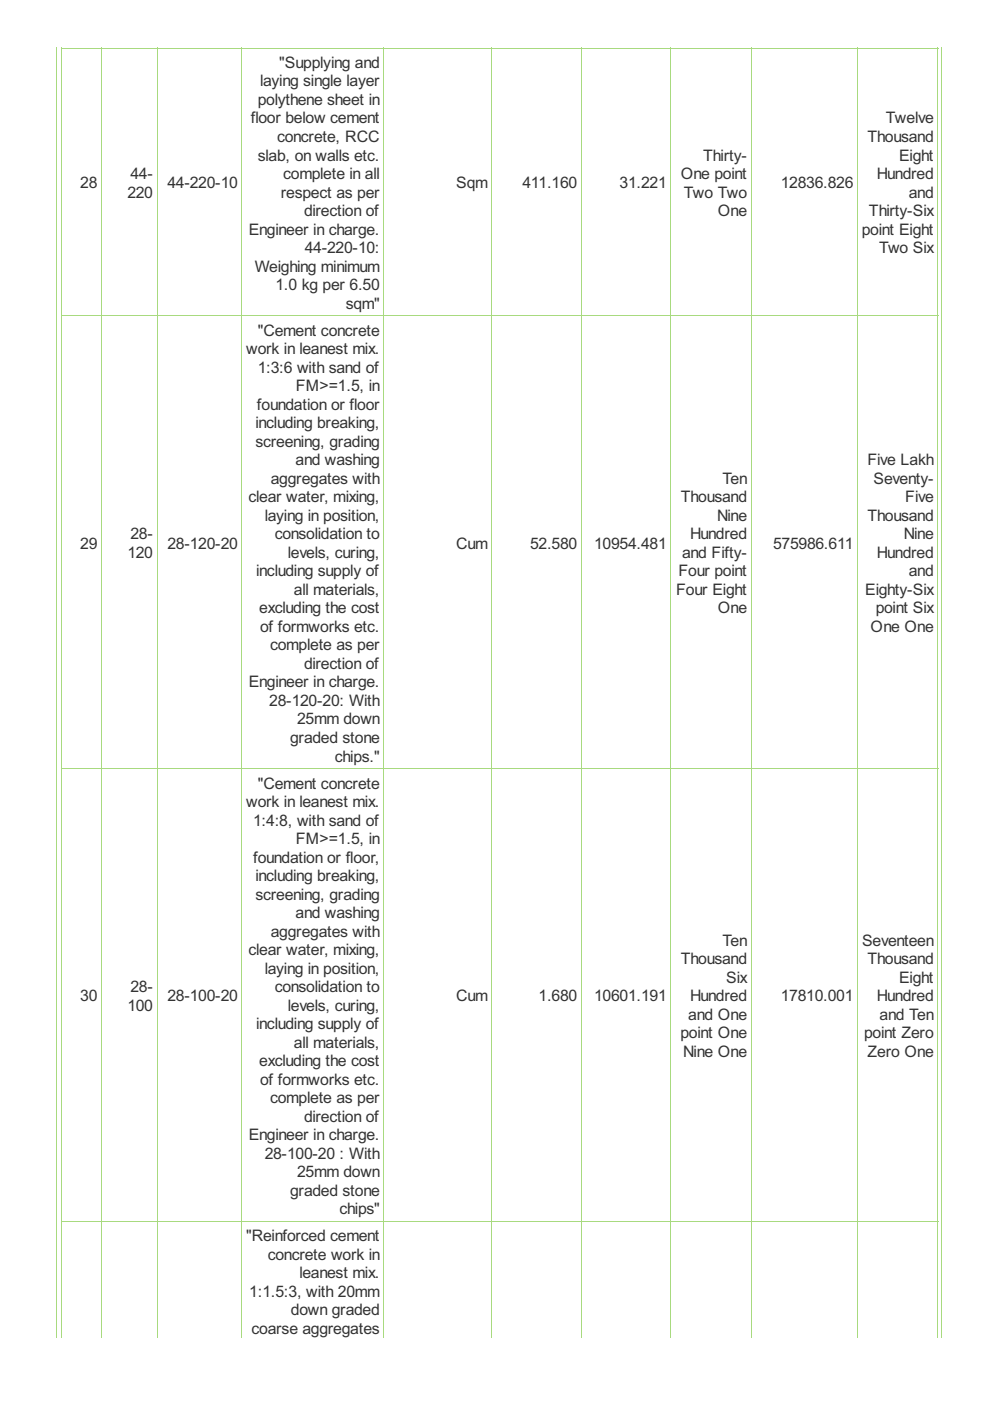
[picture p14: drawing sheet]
<svg xmlns="http://www.w3.org/2000/svg" width="210mm" height="297mm" viewBox="0 0 210 297" stroke-linecap="round" stroke-linejoin="round" font-family="sans-serif">
<defs><g id="words">
<g font-size="3.8" fill="#333">
<text x="59.2" y="14.4">&quot;Supplying and</text>
<text x="54.6" y="22.3">polythene sheet in</text>
<text x="55.1" y="18.3">laying single layer</text>
<text x="53.2" y="26.2">floor below cement</text>
<text x="187.8" y="26.2">Twelve</text>
<text x="54.6" y="34">slab, on walls etc.</text>
<text x="58.7" y="30.1">concrete, RCC</text>
<text x="149.1" y="34">Thirty-</text>
<text x="183.9" y="30.1">Thousand</text>
<text x="190.6" y="34">Eight</text>
<text x="17" y="39.9">28</text>
<text x="27" y="41.9">220</text>
<text x="27.7" y="38">44-</text>
<text x="35.5" y="39.9">44-220-10</text>
<text x="59.6" y="41.9">respect as per</text>
<text x="60" y="38">complete in all</text>
<text x="96.7" y="39.9">Sqm</text>
<text x="110.7" y="39.9">411.160</text>
<text x="131.4" y="39.9">31.221</text>
<text x="144.3" y="38">One point</text>
<text x="145" y="41.9">Two Two</text>
<text x="165.5" y="39.9">12836.826</text>
<text x="185.9" y="38">Hundred</text>
<text x="192.7" y="41.9">and</text>
<text x="64.5" y="45.8">direction of</text>
<text x="152.2" y="45.8">One</text>
<text x="184.2" y="45.8">Thirty-Six</text>
<text x="52.7" y="49.7">Engineer in charge.</text>
<text x="64.6" y="53.7">44-220-10:</text>
<text x="182.7" y="49.7">point Eight</text>
<text x="186.4" y="53.7">Two Six</text>
<text x="54" y="57.6">Weighing minimum</text>
<text x="58.4" y="61.5">1.0 kg per 6.50</text>
<text x="73.3" y="65.4">sqm&quot;</text>
<text x="54.6" y="71.2">&quot;Cement concrete</text>
<text x="52.2" y="75.1">work in leanest mix.</text>
<text x="54.6" y="79">1:3:6 with sand of</text>
<text x="62.7" y="82.9">FM&gt;=1.5, in</text>
<text x="54.5" y="86.9">foundation or floor</text>
<text x="54.2" y="90.8">including breaking,</text>
<text x="54.2" y="94.7">screening, grading</text>
<text x="62.7" y="98.6">and washing</text>
<text x="183.9" y="98.6">Five Lakh</text>
<text x="52.7" y="106.5">clear water, mixing,</text>
<text x="57.4" y="102.6">aggregates with</text>
<text x="144.3" y="106.5">Thousand</text>
<text x="153.2" y="102.6">Ten</text>
<text x="185.2" y="102.6">Seventy-</text>
<text x="191.9" y="106.5">Five</text>
<text x="56.1" y="110.4">laying in position,</text>
<text x="152" y="110.4">Nine</text>
<text x="183.9" y="110.4">Thousand</text>
<text x="17" y="116.3">29</text>
<text x="27" y="118.3">120</text>
<text x="27.7" y="114.3">28-</text>
<text x="35.5" y="116.3">28-120-20</text>
<text x="58.2" y="114.3">consolidation to</text>
<text x="61" y="118.3">levels, curing,</text>
<text x="96.7" y="116.3">Cum</text>
<text x="112.4" y="116.3">52.580</text>
<text x="126" y="116.3">10954.481</text>
<text x="144.6" y="118.3">and Fifty-</text>
<text x="146.3" y="114.3">Hundred</text>
<text x="163.9" y="116.3">575986.611</text>
<text x="185.9" y="118.3">Hundred</text>
<text x="191.6" y="114.3">Nine</text>
<text x="54.3" y="122.2">including supply of</text>
<text x="143.8" y="122.2">Four point</text>
<text x="192.7" y="122.2">and</text>
<text x="55" y="130">excluding the cost</text>
<text x="62.3" y="126.1">all materials,</text>
<text x="143.4" y="126.1">Four Eight</text>
<text x="152.2" y="130">One</text>
<text x="183.4" y="126.1">Eighty-Six</text>
<text x="185.7" y="130">point Six</text>
<text x="55.1" y="134">of formworks etc.</text>
<text x="57.3" y="137.9">complete as per</text>
<text x="184.6" y="134">One One</text>
<text x="64.5" y="141.8">direction of</text>
<text x="52.7" y="145.8">Engineer in charge.</text>
<text x="57.1" y="149.7">28-120-20: With</text>
<text x="63" y="153.6">25mm down</text>
<text x="61.5" y="157.5">graded stone</text>
<text x="71" y="161.5">chips.&quot;</text>
<text x="54.6" y="167.2">&quot;Cement concrete</text>
<text x="52.2" y="171.1">work in leanest mix.</text>
<text x="53.7" y="175">1:4:8, with sand of</text>
<text x="62.7" y="179">FM&gt;=1.5, in</text>
<text x="53.7" y="182.9">foundation or floor,</text>
<text x="54.2" y="186.8">including breaking,</text>
<text x="54.2" y="190.7">screening, grading</text>
<text x="62.7" y="194.7">and washing</text>
<text x="52.7" y="202.5">clear water, mixing,</text>
<text x="57.4" y="198.6">aggregates with</text>
<text x="153.2" y="200.5">Ten</text>
<text x="182.8" y="200.5">Seventeen</text>
<text x="56.1" y="206.4">laying in position,</text>
<text x="144.3" y="204.5">Thousand</text>
<text x="154" y="208.4">Six</text>
<text x="183.9" y="204.5">Thousand</text>
<text x="190.6" y="208.4">Eight</text>
<text x="17" y="212.3">30</text>
<text x="27" y="214.3">100</text>
<text x="27.7" y="210.4">28-</text>
<text x="35.5" y="212.3">28-100-20</text>
<text x="58.2" y="210.4">consolidation to</text>
<text x="61" y="214.3">levels, curing,</text>
<text x="96.7" y="212.3">Cum</text>
<text x="114.2" y="212.3">1.680</text>
<text x="126" y="212.3">10601.191</text>
<text x="146.3" y="212.3">Hundred</text>
<text x="165.5" y="212.3">17810.001</text>
<text x="185.9" y="212.3">Hundred</text>
<text x="54.3" y="218.2">including supply of</text>
<text x="144.3" y="220.2">point One</text>
<text x="145.9" y="216.2">and One</text>
<text x="183.2" y="220.2">point Zero</text>
<text x="186.5" y="216.2">and Ten</text>
<text x="55" y="226.1">excluding the cost</text>
<text x="62.3" y="222.1">all materials,</text>
<text x="144.8" y="224.1">Nine One</text>
<text x="183.9" y="224.1">Zero One</text>
<text x="55.1" y="230">of formworks etc.</text>
<text x="57.3" y="233.9">complete as per</text>
<text x="64.5" y="237.8">direction of</text>
<text x="52.7" y="241.8">Engineer in charge.</text>
<text x="56.1" y="245.7">28-100-20 : With</text>
<text x="63" y="249.6">25mm down</text>
<text x="61.5" y="253.5">graded stone</text>
<text x="72" y="257.5">chips&quot;</text>
<text x="52.2" y="263.2">&quot;Reinforced cement</text>
<text x="56.8" y="267.1">concrete work in</text>
<text x="52.8" y="275">1:1.5:3, with 20mm</text>
<text x="63.5" y="271">leanest mix.</text>
<text x="61.7" y="278.9">down graded</text>
<text x="53.3" y="282.8">coarse aggregates</text>
</g>
</g></defs>
<path d="M12.9 10.2h8.7" fill="none" stroke="#a8da7f" stroke-width=".21"/>
<g fill="#a8da7f">
<path d="M12.9 9.9h.2v.4h-.2z"/>
<path d="M21.4 9.9h.2v.4h-.2z"/>
</g>
<path d="M21.4 10.2h12" fill="none" stroke="#a8da7f" stroke-width=".21"/>
<g fill="#a8da7f">
<path d="M21.4 9.9h.2v.4h-.2z"/>
<path d="M33.2 9.9h.2v.4h-.2z"/>
</g>
<path d="M33.2 10.2h18.2" fill="none" stroke="#a8da7f" stroke-width=".21"/>
<g fill="#a8da7f">
<path d="M33.2 9.9h.2v.4h-.2z"/>
<path d="M51.2 9.9h.2v.4h-.2z"/>
</g>
<path d="M51.2 10.2h30.3" fill="none" stroke="#a8da7f" stroke-width=".21"/>
<g fill="#a8da7f">
<path d="M51.2 9.9h.2v.4h-.2z"/>
<path d="M81.3 9.9h.2v.4h-.2z"/>
</g>
<path d="M81.3 10.2h23.1" fill="none" stroke="#a8da7f" stroke-width=".21"/>
<g fill="#a8da7f">
<path d="M81.3 9.9h.2v.4h-.2z"/>
<path d="M104.2 9.9h.2v.4h-.2z"/>
</g>
<path d="M104.2 10.2h19.1" fill="none" stroke="#a8da7f" stroke-width=".21"/>
<g fill="#a8da7f">
<path d="M104.2 9.9h.2v.4h-.2z"/>
<path d="M123.2 9.9h.1v.4h-.1z"/>
</g>
<path d="M123.2 10.2h19.1" fill="none" stroke="#a8da7f" stroke-width=".21"/>
<g fill="#a8da7f">
<path d="M123.2 9.9h.1v.4h-.1z"/>
<path d="M142.2 9.9h.1v.4h-.1z"/>
</g>
<path d="M142.2 10.2h17.1" fill="none" stroke="#a8da7f" stroke-width=".21"/>
<g fill="#a8da7f">
<path d="M142.2 9.9h.1v.4h-.1z"/>
<path d="M159.2 9.9h.1v.4h-.1z"/>
</g>
<path d="M159.2 10.2h22.7" fill="none" stroke="#a8da7f" stroke-width=".21"/>
<g fill="#a8da7f">
<path d="M159.2 9.9h.1v.4h-.1z"/>
<path d="M181.7 9.9h.2v.4h-.2z"/>
</g>
<path d="M181.7 10.2h17.2" fill="none" stroke="#a8da7f" stroke-width=".21"/>
<g fill="#a8da7f">
<path d="M181.7 9.9h.2v.4h-.2z"/>
<path d="M198.7 9.9h.2v.4h-.2z"/>
</g>
<g fill="none" stroke="#a8da7f" stroke-width=".21">
<path d="M12 9.9v273.6M12.9 10.2h186M13 10.2v273.3M21.5 10.2v273.3M33.3 10.2v273.3M51.3 10.2v273.3M81.4 10.2v273.3M104.3 10.2v273.3M123.3 10.2v273.3M142.2 10.2v273.3M159.2 10.2v273.3M181.8 10.2v273.3"/>
<path d="M198.8 10.2v273.3M199.6 9.9v273.6M12.9 67h186M12.9 163h186M12.9 259h186"/>
</g>
<use href="#words"/>
</svg>
